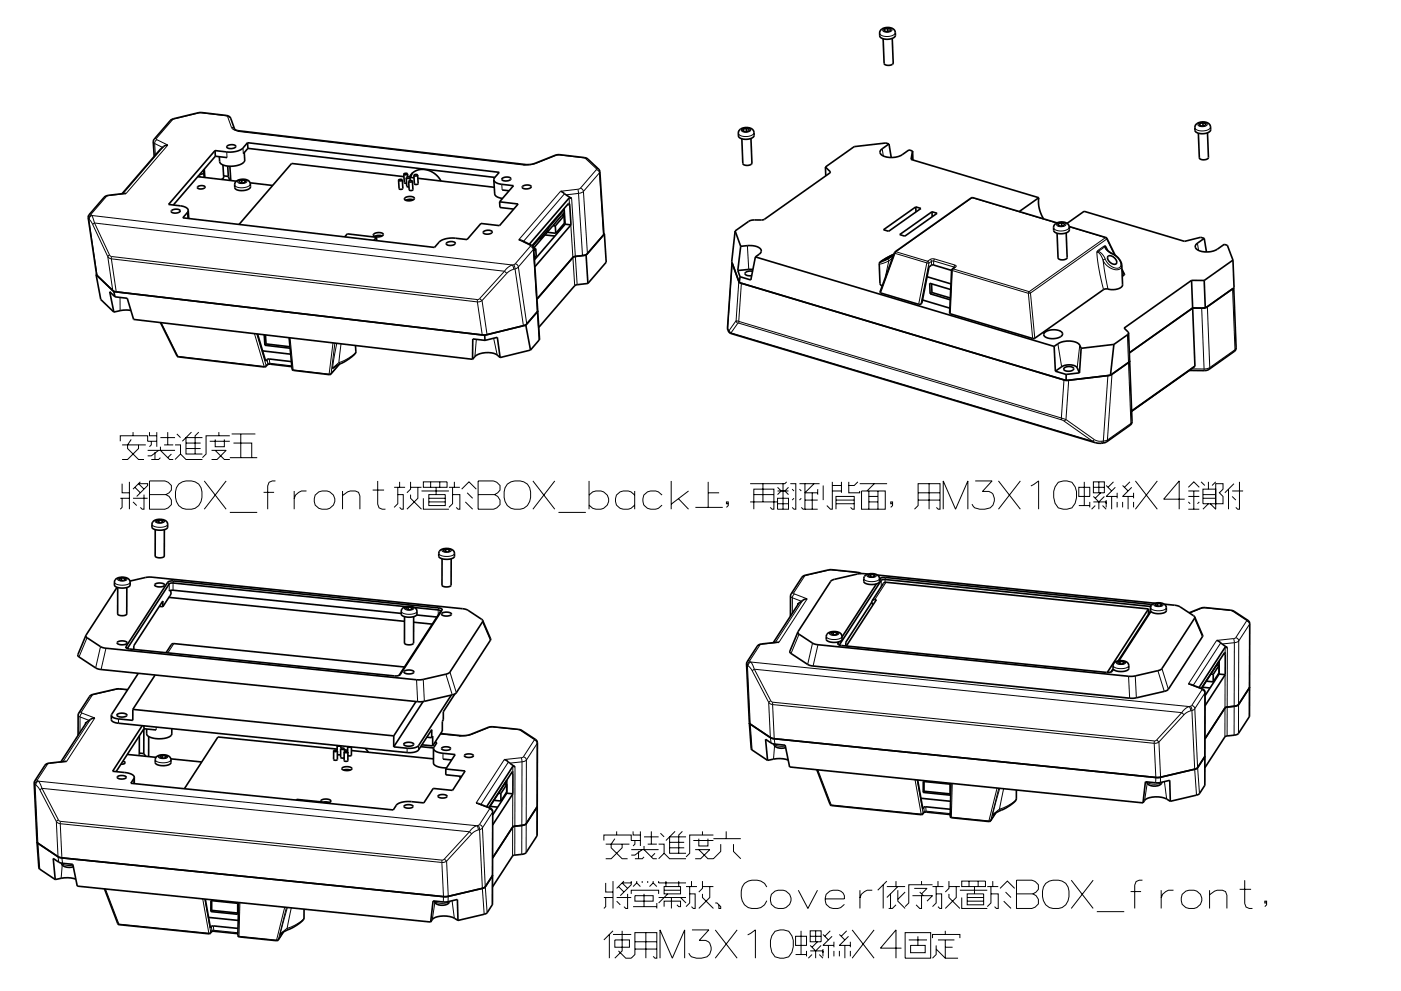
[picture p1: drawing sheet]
<svg xmlns="http://www.w3.org/2000/svg" width="297mm" height="210mm" viewBox="0 0 297 210" stroke-linecap="round" stroke-linejoin="round" font-family="sans-serif">
<g fill="none" stroke="#000" stroke-width=".35">
<path d="M186.8 6.3a2.06 2.06 0 0 1 3 .3v.9a2.09 2.09 0 0 1-2.6 .7l-.4-.2a1.19 1.19 0 0 1 0-1.7zM187.5 6.2v.4M188.2 6l-.7 .2M188.2 6l.6 .2v.4l-.7 .1-.7-.2 .1-.3M188.2 6v.7M189.2 8.1l.2 5.3a1.24 1.24 0 0 1-2 .1l-.2-5.3M32.7 33.2l-.1-3.5 3.5-4.1 .7-.4 5.7-1.3 6 .8 .4 .4 .8 2.3 .8 .3 61.1 7.2M35.6 30.8l-.7 .1-.9 .7-8.1 9.5M41.9 39.6a1.13 1.13 0 0 1 1.6 .1 1.18 1.18 0 0 1-1.7 .1zM41.9 37.5l8.2 .9M42 37.4l.3-.1 .2 .2M43.2 36l.1 1.6"/>
<path d="M43.3 35.9l.1 1.8M43.4 36.8l-1.1 .2M45.6 31.9l-9.9 11.5 3.3 .4 .7 .4 .2 .4M45.6 31.9l.1 1.2M45.7 33.1l-9 10.4M45.7 33.1l2.4 .3M47.1 38v.1M47.2 38v.1M47.3 35l.1 2.6-.4 .5M47.4 37.3l1 .1M48.1 31a1.37 1.37 0 0 1 1.9 .1 1.27 1.27 0 0 1-1.9 0zM48.3 35.2l.1 2.2"/>
<path d="M48.4 37.4l.3 .9M48.7 35.3l.2 3M50 38.6a1.95 1.95 0 0 1 3.1 .3v.7a2.2 2.2 0 0 1-2.7 .7l-.4-.2-.2-.3a1.3 1.3 0 0 1 .2-1.2zM51.3 38.2l-.6 .2 .1 .4h.7l.6-.2-.1-.3M51.3 38.2l.7 .1M51.3 38.2v.6M51.8 32.4l.1 1.5a1.95 1.95 0 0 1-2 1.3 3.2 3.2 0 0 1-3.3-.8l-.1-1.2M52 38.3v.3M52.5 30.3l53.4 6.3-1.1 1.2-.1 .3M52.5 30.3l-1 1.1a4.4 4.4 0 0 1-3.4 .8l-2.5-.3M52.5 30.3l.1 1.2M52.6 31.5l-1 1.1"/>
<path d="M52.6 31.5l52.3 6.1M53 38.8l4.8 .5M85.3 38.2l.1 1.8-.3 .2-.5-.2-.1-1.8M85.3 38.2l-.5-.1-.3 .1M85.3 38.2l-.3 .2-.5-.2M85.6 37l.1 1.8 .5 .1M85.6 37.5l-23.8-2.8-11.1 12.9M86.1 37.7l.1 1.8 .5 .2M86.4 36.9l-.5-.1-.3 .2M86.4 36.9l-.3 .2-.5-.1M86.4 36.9v.6M86.8 37.6a3.5 3.5 0 0 1 5.6-.5l1.1 1.3"/>
<path d="M86.9 37.6l.9 .1M86.9 37.7l-.3 .2-.5-.2M86.9 37.7l-.5-.2-.3 .2M86.9 37.7l.1 .6M87.4 38.4l.2 1.9-.3 .1-.5-.1-.2-1.8M87.4 38.4l-.3 .2-.5-.1M87.4 38.4l-.5-.1-.3 .2M87.5 36.7l-.4 .9M88.5 37.2l.2 1.8-.3 .1-.5-.1-.2-1.8M88.5 37.2l-.2 .1-.6-.1M88.5 37.2l-.5-.2-.3 .2M88.6 37.8l16.2 1.9"/>
<path d="M104.7 38.1l.3 3.3 .5 .4 1 .3M104.7 38.1l.2 .5 .7 .4 3.3 .4-3 3.4M106.5 37.8a1.31 1.31 0 0 1 1.8 .2 1.35 1.35 0 0 1-1.9 0zM110.8 39.6a1.37 1.37 0 0 1 1.8 0 1.27 1.27 0 0 1-1.9 .1zM111.6 34.9l1.6-.2 4.5-1.8 .8-.1 5.8 .7 2.7 2.5 .2 .4 .8 13.3-3.5 4.1-1 .4M156.9 27.5a2.06 2.06 0 0 1 2.9 .3l.1 .9a2.1 2.1 0 0 1-2.7 .7l-.3-.1a1.19 1.19 0 0 1 0-1.8zM157.5 27.4l.1 .4M158.2 27.2l-.7 .2M158.2 27.2l.7 .2-.1 .4-.7 .2-.6-.2v-.4M158.2 27.2l.1 .7M159.2 29.4l.2 5.2a1.24 1.24 0 0 1-1.9 .1l-.2-5.3M175 35.4l1 1-.1 .3-13.8 9.8-3.1 .3-3.1 2.2"/>
<path d="M175 35.4l.1 1.9M188.5 30.5l-1.6 1.2a.84 .84 0 0 0-.3 .9 .84 .84 0 0 0 .9 .6l1.1 .2 1.3-.1a5.4 5.4 0 0 0 2.8-1.5l.8 .2M188.5 30.5l-.7-.2-6.7 .8-6.1 4.3M188.5 30.5l.5 2.9M193.5 32l.1 1.9M193.5 32l-.3 1.8 27 8.1M253.7 26.3a1.92 1.92 0 0 1 3 .5v.7a2.11 2.11 0 0 1-2.7 .7l-.3-.1a1.19 1.19 0 0 1 0-1.8zM254.3 26.2l.1 .4M255 26l.7 .2-.1 .4-.7 .2-.6-.2v-.4M255 26l-.7 .2M255 26l.1 .7M256 28.2l.2 5.2a1.24 1.24 0 0 1-1.9 .1l-.2-5.2"/>
<path d="M20.4 58.3l3.7 3.6M20.4 58.3l1 5.2 2.7 2.7M20.5 58.1l-.1 .2M26.7 41.1l-3.7 .3-.7 .3-3.6 4.2 1.9 12.6M36.4 44.7a1.37 1.37 0 0 1 1.8 .1 1.28 1.28 0 0 1-1.9 0zM39.8 46.3h.1M39.9 44.6l.1 1.8M73.1 50.3l.5-.7 6.2 .7M79.2 49.7a1.59 1.59 0 0 1 2.1 0 1.46 1.46 0 0 1-2.2 .2zM79.8 50.3l.1 .8M79.8 50.3l-.5 .7M81 50.1a2.13 2.13 0 0 0-1.6 .1"/>
<path d="M85.8 42a1.59 1.59 0 0 1 2.1 .1 1.46 1.46 0 0 1-2.2 .1zM87.6 42.4a2.12 2.12 0 0 0-1.6 .1M94.7 51.5a1.31 1.31 0 0 1 1.8 .2 1.35 1.35 0 0 1-1.9 0zM102.6 49.1a1.31 1.31 0 0 1 1.8 .2 1.36 1.36 0 0 1-2 0zM105.9 42.8l4 .5-4 4.6-3.9-.5-3 3.4-2.5-.3a4.5 4.5 0 0 0-3.4 .9l-1 1.1-53.3-6.3 1-1.2 .1-.4M105.9 42.8l.1 1.2 2.9 .4M106.5 40.3l1.4 .2M110 50.9l.6 .1 2 1 .5 .5 .9 13.4M113.2 52.7h.4M113.6 52.7l.1 1.6-.4 .5M113.6 52.7l-.4 .5M114.1 50.7h.2"/>
<path d="M114.3 50.7l-1.4 1.5M114.3 50.7h.2M114.4 50.3l.1 .4M115.5 49.8l2.2 .3M116 49.3l1.8 .2M116.2 48.2l.1 .4-1.8 2.1M117.2 47.9h.5M117.7 47.9l.1 1.6M118.5 48.7h.3M118.6 48.5l.3 .1M118.9 40.6l2.3 1.5-.5-.1-8.5 9.8M119.1 45.7l-6 6.9"/>
<path d="M119.1 45.7l.5 .1M119.4 45.4v.4M119.6 45.8l.1 1.6-1.9 2.1M119.6 45.8l-1.9 2.1M119.6 44.2l.2 3.4M119.6 44.5l-3.3 3.9M119.7 45.1l-.6 .6M119.7 45.9l-.1 .1M119.8 47.6l1.3 .1M119.8 47.6l-6.5 7.5M121.1 47.7l-.3-4.2-.2-.4-7.8 9M121.1 47.7l-7.7 8.9"/>
<path d="M124.3 54.1l-2.3 .3-.5 .2-7.7 8.9M124.3 54.1l.3 6M128 49.5l.1 .1M128.1 49.6l-3.8 4.5M128.1 49.6l.4 6-3.9 4.5M155.2 55.7l-1 13.9 .2 .6 .4 .5 78 23.3h1.1l.7-.3 5-3.5 .4-.5-.7-19M155.9 49l-.8 6.5 1.6 4.5M155.9 49l1.1 3.3M156.4 57.4l.5 1.3M156.6 59.7l.6 .4M156.7 60l69.3 20.7M156.9 58.7l-.2 1.3"/>
<path d="M157 52.3l1.5-.2a2.71 2.71 0 0 1 2.9 1l-.2 .6-1 .8M157 52.3l-.6 5.1M159.6 57.6a1.09 1.09 0 0 0-1.6 .6 1.52 1.52 0 0 0 1.4 .3M159.6 57.2l-3.2 .2M160.2 54.5l-1 4.9-2.3-.7M160.2 54.5l63.3 19M187.3 48.7l6.9-4.8 1.1 .3-6.9 4.9zM187.4 55.2l1.9-1zM189.5 53.9l-1.6 .9-1.4 1 .1 4.3 .4 .6M190.8 49.8l6.8-4.9 1.1 .4-6.9 4.8zM194.2 43.9v1.1M196.6 58.7l5 1.5"/>
<path d="M197.6 44.9v1.1M202.4 56.7l-.6 .6M202.4 56.7h.1M220.2 41.9a6.8 6.8 0 0 0 1 4.5M220.2 41.9l-4.1 3M223.7 47.5a1.92 1.92 0 0 1 3 .6v.6a2.1 2.1 0 0 1-2.7 .8l-.3-.2a1.19 1.19 0 0 1 0-1.8zM224.1 47.3l-18.1-5.4-16.2 11.5-3.2 8.6 8.5 2.6 .3-.2 1.6-7.8 .5-.4h.4l3.9 1.2M224.4 47.4v.4M225.1 47.3l.6 .2-.1 .3-.7 .2-.6-.2 .1-.4M225.1 47.3l-.7 .1M225.1 47.3v.7M226.1 49.4l.2 5.2a1.24 1.24 0 0 1-2 .1l-.2-5.2"/>
<path d="M226.3 47.4l3.6-2.6 21.2 6.4 3.5-.9 .7 .3M226.7 48.1l7.8 2.3 1.9 3.7M234.4 52.7l1 .9a3.5 3.5 0 0 1 2.4 2.7l.2 4.1a1.91 1.91 0 0 1-2.2 1.1l-1.3-.2-.5 .1-14.6 10.4h-.5l-17.5-5.2 .4-9.3M235 54.3a1.45 1.45 0 0 1 1.7 1.6 1.36 1.36 0 0 1-1.9-1.2zM237.9 57.1l.5 1.1-.5 .4M252.6 59.5l-14.3 10.1 1 1.1M252.6 59.5l.8 18.2M252.6 59.5h2.7M255.3 59.5l.2 5.9M255.3 50.6l-1.6 1.1a.75 .75 0 0 0-.3 .8 .75 .75 0 0 0 .6 .6 4.6 4.6 0 0 0 4.1-.2l1.5-1.1 .6 .2 1.2 3.2M255.3 50.6l.5 2.9M261.4 55.2l.2 5.9-6.1 4.3"/>
<path d="M261.4 55.2l-6.1 4.3M23.9 61.7l.7 .2M24.1 61.9l78.7 9.2M24.1 61.9l.3 1.1M24.4 63l-1.1-1.1 .8 4.3M24.4 63l2.6 .3 1.3 4.5 71.9 8.4M27.8 65.9l-1.7-.1-2 .4M34 68.4l3.7 7.3 18.4 2.2 .6-.5M54.6 70.9l1.7 5.7 .4-.4h.4l4.7 .5M55.7 74.4l5.9 .7M56 71l.2 2.3M56.2 73.3l5.3 .6"/>
<path d="M56.3 71.1l.1 1.9M56.4 73l-.2 .3M56.4 73l5.1 .6M56.7 77.4l.6-.1 4.6 .5M61.3 71.6l.7 6.9 7.9 1 .2-.1 1.9-2.2M70.7 78h.1M75.4 73.3v1.5a10.1 10.1 0 0 1-4 2.8l-.7 .4M75.4 73.3h.1M102.8 71.1v1.1M102.8 72.2l2.6-.6 .6 4.3M102.8 72.2l-2.6-.3v4.3M103.3 71l-1.1 .1"/>
<path d="M106 75.9a4.1 4.1 0 0 0-5.8 .3M111.5 69l-8.7 2.1M111.5 69l1 5.3M111.7 68.7l-.7 .4M112.5 74.3l-6.5 1.6M114 65.9l-2.5 3.1M114 65.9l.4 6-1.9 2.4M124.6 60.1l-2.2 .3-.6 .2-7.6 8.9M195.6 63.6l5.8 1.8M197.2 62.3l4.3 1.3M197.5 60.2l.1 1.9M197.6 62.1l-.4 .2"/>
<path d="M197.6 62.1l3.9 1.1M201.6 61.4l-4.5-1.3 .1 2.2M221.5 70.5a3.2 3.2 0 0 1 3.7 .1 .94 .94 0 0 1-1.1 1.1 2.35 2.35 0 0 1-2.8-.7zM223.5 73.5a4.3 4.3 0 0 1 5.3-.4l.4 .8M223.5 73.5l.3 5.3M223.8 78.8l1.3-1a2.83 2.83 0 0 1 3.3 .2l.5 1.1M223.8 78.8l2.2 .6M225.7 78a1.31 1.31 0 0 1 1.9 .3 1.37 1.37 0 0 1-2.1 0zM226 79.4v1.3M228.9 79.1l-2.9 .3M229.2 73.9l-.3 5.2M235.4 79.6l-9.4 1.1"/>
<path d="M235.8 79.4l-.9 .3M236.2 73.1l-.8 6.5M236.2 73.1l-7 .8M239.3 70.7l-.3 .3-2.8 2.1M239.5 76.5l-.2 .4-3.9 2.7M253.4 77.7l-13.5 9.5M253.4 77.7l-13.5 9.6M255.5 65.4h-2.6l-13.5 9.5M256 65.1l-1.2 .3M261.6 61.1l.5 12.7-.2 .5-5.8 4.2-.8 .1h-3.1M225.6 80.6l1 .1M32.6 110.5a1.94 1.94 0 0 1 2.9 .7v.6a2.34 2.34 0 0 1-2.7 .5l-.4-.2-.2-.3a1.27 1.27 0 0 1 .4-1.3z"/>
<path d="M32.9 112.4v5.6a1.43 1.43 0 0 0 1.9 0v-5.6M33.7 110.3l-.6 .2 .2 .3 .8 .1 .5-.2-.2-.3M33.7 110.3l.7 .1M33.7 110.3v.6M34.4 110.4v.4M93.2 116.8a2.13 2.13 0 0 1 3.1 .4l.1 .8a2.34 2.34 0 0 1-2.7 .5l-.7-.4 .1-.9zM93.7 118.6v5.6a1.43 1.43 0 0 0 1.9 0l.1-5.6M94.5 116.5l-.5 .2 .2 .3 .7 .1 .5-.2-.2-.3M94.5 116.5l.7 .1M94.5 116.5v.5M95.2 116.6v.4M24.6 122.8a1.93 1.93 0 0 1 3 .7v.6a2.36 2.36 0 0 1-2.7 .5l-.5-.2-.1-.3a1.26 1.26 0 0 1 .3-1.3z"/>
<path d="M24.8 124.6l-6.6 10.2M24.9 136.2a1.7 1.7 0 0 1 2.1 .2 1.57 1.57 0 0 1-2.2 0zM25 124.7l-.1 5.6a1.42 1.42 0 0 0 2 0v-5.6M25.7 122.6l.8 .1M25.7 122.6l-.5 .2 .2 .3 .7 .1 .6-.2-.2-.3M25.7 122.6v.5M26.5 122.7v.4M27.6 123.3l3.4-.8h1.2l65.9 6.6 1.1 .4 3.1 2.1M32.8 124a1.69 1.69 0 0 1 2.1 .1 1.57 1.57 0 0 1-2.1 0zM33.8 128.7h.7M34.5 128.7v-1.2l-6.1 9.5v.8M35.2 138.5l1.1-1.7 .6-.3 48.9 5"/>
<path d="M35.6 123.5l.5-.2h.7l56.3 5.7 .4 .1 .3 .3-8.9 13.7-.8 .3-56.7-5.7-.6-.2-.1-.3zM35.8 126.7l50 5.1M35.9 125.4l.8-.2 48.4 4.9M36.2 125.3l.1 .7-1.8 2.7M85.3 129.1a2.13 2.13 0 0 1 3.1 .3v.9a2.36 2.36 0 0 1-2.7 .5l-.6-.4v-.9zM85.8 130.8v5.6a1.42 1.42 0 0 0 1.9 0v-5.6M86 128.7l-49.8-5-.3 .2-8.9 13.7M86.5 128.8l-.5 .2 .2 .3 .7 .1 .6-.3-.2-.2M86.5 128.8l.8 .1M86.5 128.8v.5M87.3 128.9v.3M87.7 132l4 .4"/>
<path d="M87.9 128.9l5 .5 .5 .3-8.8 13.6M88.3 130.5l4.3 .4M93.7 130.1a1.7 1.7 0 0 1 2 .2 1.57 1.57 0 0 1-2.1 0zM102.3 131.6l1.7 4.1-7.3 11.3-.8 .4-6.6 1.5-68.3-6.9-.7-.3-3.8-2.5v-.3l1.7-4.1M102.3 131.6v.3l-7 10.8-.8 .3-5.4 1.2-66.6-6.7-1.2-.3-2.9-1.9-.2-.5M165.1 136.3l-3.6 .3-.8 .3-2.4 3.7 .6 12.8M171.1 127.1l-.7 .1-1.3 1 .2-.1-5.4 8.3M175.5 134.4a1.93 1.93 0 0 1 3 .6v.7a2.35 2.35 0 0 1-2.7 .5l-.5-.3-.1-.3a1.26 1.26 0 0 1 .3-1.2zM176.6 134.1l-.5 .2 .2 .3 .8 .1 .5-.2-.2-.3M176.6 134.1l.8 .1M176.6 134.1v.6M177.4 134.2v.4"/>
<path d="M177.9 136.2l-.2 .5 .7 .3 56.2 5.7a1.21 1.21 0 0 0 1.5-.7M182.6 121.7l-.8-.3-5.7-.5-5.4 1.1-.5 .3-2.6 4v4.4M183.5 122.1a1.94 1.94 0 0 1 3 .6v.7a2.35 2.35 0 0 1-2.7 .5l-.5-.3-.2-.2a1.27 1.27 0 0 1 .4-1.3zM184 121.8h-2l-5.2 1.2-.6 .2-7 10.9M184.6 121.8l-.5 .3 .2 .3h.7l.6-.2-.3-.3M184.6 121.8l.7 .1M184.6 121.8v.6M184.7 127.9h.2M184.8 127.8l-5.5 8.5v.7M184.9 127.5l2.4-3.7 .6-.3 55.6 5.7M184.9 127.5a.63 .63 0 0 0 .2 .8M184.9 127.5l.4-.3h.5l-6.4 9.9"/>
<path d="M185.3 121.9v.4M185.8 123.9l-7.3 11.2M186 122l58.8 6M186.5 122.9a1.22 1.22 0 0 1 1.2-.4l56.6 5.8M243.5 130.2h.1M243.5 129.2v1.1M243.5 129.2l-8.7 13.5M244 129.6l-6.9 10.6M244 128.7l-56.6-5.8-.6 .2-8.8 13.8M244 129.7l-6.8 10.5M244.2 128.4a2.12 2.12 0 0 1 3.1 .3v.9a2.36 2.36 0 0 1-2.7 .5l-.6-.5v-.9zM245.4 128l-.5 .2 .2 .3 .7 .1 .6-.2-.2-.3"/>
<path d="M245.4 128l.8 .1M245.4 128v.6M246.2 128.1v.4M246.9 128.2l3 .4 3.4 2.3M252.1 130l2.5-1 .8-.1 5.5 .6 .7 .2 3.2 2.1 .2 .5-.1 13.5M253.3 130.9l1.7 4.1-7.3 11.2-.8 .5-6.6 1.4-68.4-6.9-.7-.2-3.5-2.4-.2-.3 1.7-4.2M253.3 130.9v.3l-7 10.8-.8 .3-5.5 1.2-66.8-6.7-.9-.3-2.9-1.9-.2-.5M258 135.9l.5 .2 1.7 1.3-.4-.1-5.6 8.6M20.1 152.3l-.7 .2-1.3 1 .2-.1-5.4 8.2M23.6 151.8v.9a1.44 1.44 0 0 0 1.5 .7l61.5 6.3 1.2-.1 .9-.4 2.8-4.4v1.7M24.8 151.6a1.68 1.68 0 0 1 2.1 .1 1.51 1.51 0 0 1-2.1 0zM27.1 146.3l-2.3-.2-5.1 1.2-.5 .3-2.6 3.9v4.5"/>
<path d="M28.2 150.5v2.3l-3.7-.4a1.01 1.01 0 0 1-.9-.6M28.2 150.5l55.3 5.6M29.3 142.9l-5.7 8.9M29.5 159.8l1 .1M29.5 156.1l-.1 4.2M30.2 154l-6.3 9.6 3.5 .5 .8 .3 .3 .5M30.5 159.9l.4 .6M30.5 154.6v5.3M30.5 154.6l-5.9 9.1M30.5 154.6l2.6 .3M30.5 154v.6M31.5 156.3v4.2"/>
<path d="M32.9 143.2l-4.7 7.3M36.4 154.6v1.1a2.27 2.27 0 0 1-2.3 1 3.2 3.2 0 0 1-3-.9v-1.1M70.7 159.3v1.9l.5 .1 .3-.1v-1.9M70.7 159.3l.3-.1 .5 .1M70.7 159.3l.5 .2 .3-.2M71.5 158.9l-25.3-2.5-7.1 10.9M72.2 158.9v1.8l.3 .1h.5M72.2 158.9l.5 .1 .3-.1M72.2 158.9l.3-.2 .5 .2M72.2 158.2l-.5 .1-.2-.1v1M72.3 158.2v.6M73 159.5v1.9l.5 .1 .3-.1v-1.9"/>
<path d="M73 159.5l.5 .2 .3-.2M73 159.5l.3-.1 .5 .1M73 159.1l.7 .1M73 158.9v.6M74.5 158.5h-.5l-.3-.1v1.1M74.5 158.5v1.8h-.7M74.5 159.2l17.4 1.8M77.4 158.8l.7 .8M83.5 156.1v2.4M85.7 157.8a1.69 1.69 0 0 1 2 .1 1.51 1.51 0 0 1-2.1 0zM85.7 142.4a1.7 1.7 0 0 1 2.1 .2 1.57 1.57 0 0 1-2.2 0zM88.2 148.8l-4.7 7.3"/>
<path d="M89.2 158.4l2.7 .3M89.4 158l2.3 .3M89.7 148.8l-6.2 9.7M90.5 156.4l1 .1M91.5 156.5l.2-.3v2.1M91.9 158.8v3.1a2.39 2.39 0 0 0 2.5 1h.3M91.9 158.8l.3 .5 .8 .3 3.5 .5-2 3.1M92.2 157.5h.4l-.7 1.3M93.4 155.6l4.5 .5M93.7 158.7a1.55 1.55 0 0 1 1.8 .1 1.39 1.39 0 0 1-1.9 0zM95.7 147.5l-7.1 10.8-.8 .4-1 .1-3.3-.3M96.4 147.2l-2.4 3.8-.2 4.1-2.1 3.2"/>
<path d="M97.9 156.1l1.4-.1 4.2-1.7 1-.1 5.8 .6 3.2 2.1 .4 .4v20l-2.4 3.6-.6 .3-2.2 .4-4.3 6.6M158.9 153.4l4.4 3.1 .8 .2M158.9 153.4l.4 5.6 3.4 2.3M158.9 153.4h.1M163.3 156.5l.9 .2M164 157.8a1.88 1.88 0 0 0 2.6 .8M164.1 156.7l81.2 8.3 8.4-1.9 1.7-2.5M236 141.9l-.4 .7M236.2 140.7a2.12 2.12 0 0 1 3.1 .3v.8a2.35 2.35 0 0 1-2.7 .5l-.6-.4v-.9zM237.5 140.3l-.6 .2 .2 .3 .8 .1 .5-.2-.2-.3M237.5 140.3l.7 .1M237.5 140.3v.6"/>
<path d="M238.2 140.4v.4M252 145.1l2.9 1a.88 .88 0 0 1 .6 .8v13.5M254.9 145.8l1.7 .2M255.7 144.5l1.5 .2M257.2 143.1v1.6M257.3 144.5h.2M257.4 144.3l.2 .1M258 141.1l-1.3 1.9 .5 .1M258 141.1l.5 .1-1.3 1.9M258.1 140.9v.2M258.3 143v.2M258.5 142.7l-1.3 2"/>
<path d="M258.5 143l1.3 .1M258.5 143l-3 4.6M258.5 141l-.1 .1M258.5 140.3l-.5 .8M258.5 140.2v2.8M259.8 143.1l-.1-4.7-5 7.7M259.8 143.1l-4.3 6.6M264.9 145.8l-2.3 3.7-.7 .3-2.2 .4-4.2 6.6M264.9 145.8v6.3l-2.4 3.6-.4 .2-2.4 .4-4.2 6.6M7.8 178.6l.2 .3 4.3 2.9M7.8 178.6l.2 .3M7.8 178.6l.5 5.6 3.4 2.4"/>
<path d="M7.8 178.6h.1M14.1 161.6l-3.6 .3-.8 .3-2.4 3.7 .5 12.7M24.9 164.8a1.44 1.44 0 0 1 1.9 .1 1.45 1.45 0 0 1-2 0zM26 161.5l.4 .1 .1 .3-.9 .2M27 160.1l6.1 .6M28.5 164.9v1.4M33.2 160.5a1.93 1.93 0 0 1 3 .6v.7a2.35 2.35 0 0 1-2.7 .5l-.4-.2-.2-.3a1.26 1.26 0 0 1 .3-1.3zM34.4 160.3l.7 .1M34.4 160.3l-.6 .2 .2 .3 .8 .1 .5-.2-.2-.3M34.4 160.3v.5M35.1 160.4v.3M36.2 161l6.6 .7"/>
<path d="M62.8 169.7l.1-.1 6.5 .7M68.1 170.1v-.1a.5 .5 0 0 1 .7-.5 1.13 1.13 0 0 1 1.3 .5l-.7 .3M68.6 170.2l1.2 .1M69.4 170.3v.1M69.4 170.3l-.1 .1M71.5 160.1h.7M72.5 162.9a1.6 1.6 0 0 1 2.1 .2 1.6 1.6 0 0 1-2.1 0zM72.8 163.4l.8-.1 .7 .1M74.2 163.4h.1M85.7 171a1.56 1.56 0 0 1 1.9 .1 1.4 1.4 0 0 1-1.9 0zM92.9 168.8a1.56 1.56 0 0 1 1.9 .1 1.4 1.4 0 0 1-1.9 0zM93.9 161.1l1.9 .1"/>
<path d="M94.5 163.2l4.1 .4-2.6 4.1-4.2-.4-1.9 3-2.6-.2a4.1 4.1 0 0 0-3.3 .7l-.6 1-55.7-5.6 .8-1.3M94.5 163.2v1.2l3.4 .3M97.4 164.7l.3 .3M98.5 160.2a1.45 1.45 0 0 1 1.9 .2 1.45 1.45 0 0 1-2-.1zM100.9 170.4l2.9 1a.88 .88 0 0 1 .7 .8l-.1 13.5M103.9 171.1l1.6 .1M104.7 169.8l1.5 .1M106.2 168.4l-.5-.1-2 3M106.2 168.4v1.5M106.3 169.8h.2M106.4 169.6h.2M106.9 161.2l.6 .2 1.7 1.3-.5-.1-5.5 8.5"/>
<path d="M107 166.2v.2M107.3 168.2v.3M107.4 168.3l1.3 .1M107.4 168.3l-2.9 4.6M107.4 166.4v1.6l-1.2 1.9M107.4 166.4l-1.2 2M107.4 166.3v.1M107.4 165.6l-.5 .8h.5M107.4 165.5v2.8M108.7 168.4l-.1-4.7-4.9 7.6M108.7 168.4l-4.2 6.6M113.9 171.1l-2.4 3.7-.6 .3-2.2 .4-4.3 6.5"/>
<path d="M162.7 161.3l-.4-4.4 1.5 .9 2.7 .3 .9 4.6 74.9 7.6M167.1 161.3l-1-.3a8 8 0 0 0-3.4 .3M173.2 163.3l3 7.6 19.2 2 .2-.1 .3-.5M194.6 165.5l1.1 6.1 .2-.4h.4l5.2 .5M195.3 169.4l6.2 .6M195.7 165.8l5.7 .6v2.3l-5.7-.6zM195.9 172.4l5.6 .4M195.9 167.9l-.2 .2M195.9 167.9l5.5 .5M195.9 165.8v2.1M201.6 166.2l-.1 7.2 8.2 .9 .3-.1 1.1-1.7M215.5 167.6l-.1 2.1a9.8 9.8 0 0 1-4.2 2.7l-.7 .5"/>
<path d="M243.1 165.9a1.97 1.97 0 0 0 3.3 0M248.1 170a4.8 4.8 0 0 0-5.4-.2l-.4 .5M248.1 170l-.1-4.4-2.5 .5-2.7-.2-.5 4.4M255.5 160.4l-.1 .2M255.5 160.4l-.1 6.2-1.1 1.8-.6 .3-5.6 1.3M11.7 186.6l-.4-4.5 1.5 1 2.6 .3 1 4.6 74.9 7.6M12.3 181.8l.8 .2M12.3 181.8l.8 .2 81.2 8.2 8.3-1.9 1.8-2.5M13 183.1a1.88 1.88 0 0 0 2.5 .8M16.1 186.5l-1.1-.2a8 8 0 0 0-3.3 .3M22.2 188.6l2.9 7.6 19.2 1.9h.3l.3-.5M43.5 190.8l1.1 6.1 .3-.4 .3-.1 5.3 .6"/>
<path d="M44.2 194.6l6.3 .7M44.7 191.1l5.7 .6v2.3l-5.7-.6zM44.9 197.6l5.5 .5M44.9 193.1l-.2 .3M44.9 193.1l5.5 .6M44.9 191.1v2M50.6 191.5l-.1 7.2 8.2 .9 .3-.2 1.1-1.7M64.5 192.9l-.1 2.1a9.8 9.8 0 0 1-4.2 2.7l-.7 .5M92.1 191.2a1.97 1.97 0 0 0 3.3 0M97.1 195.3a4.8 4.8 0 0 0-5.5-.2l-.3 .5M97.1 195.3l-.1-4.5-2.5 .6-2.7-.3-.5 4.5M104.4 185.7v.1"/>
<path d="M104.4 185.7v6.2l-1.1 1.8-.6 .3-5.6 1.3"/>
</g>
<g fill="none" stroke="#000" stroke-width=".21">
<path d="M187.3 6.2a1.32 1.32 0 0 1 1.8 .2 1.33 1.33 0 0 1-2 0zM189.8 6.9a2.1 2.1 0 0 1-2.7 .7l-.4-.2-.2-.4M32.5 30.1l.3 .3M32.8 30.4l.1 2.5M32.8 30.4l1.7 .9M33.2 29.4l.1 .2M33.2 29.4l-.5 .1M33.3 29.6l-.4 .3-.1 .5M33.3 29.6l2.3 1.2-8.9 10.3-3.6 .4M34.7 31.1l-8.6 10M36.6 25.4l-.5 .2M36.6 25.4l-3.4 4"/>
<path d="M36.8 25.2h.1M36.9 25.2l-.3 .2M42 23.9l.2 .1M42.2 24l-5.3 1.2M42.7 23.9l-.5 .1M42.7 23.9l5.2 .7M42.8 23.9h-.1M47.9 24.6l.4 .2M48 24.5l-.1 .1M48.1 32.2v1.2M48.3 24.8h.3l.3 .3M48.3 24.8l.8 2.2"/>
<path d="M49.1 27l.3 .1 .3 .3M49.1 27l.6 .6M49.7 27.6l1.1 .3M50 27.6h-.3M50.4 27.7l.4 .2M50.5 27.7l.3 .2M50.5 38.3a1.56 1.56 0 0 1 1.9 .1 1.3 1.3 0 0 1-2 .2zM50.8 27.9l60.1 7.1M51.5 31.4l.1 1.2M53.1 39a2.2 2.2 0 0 1-2.7 .7l-.5-.2-.2-.3M106.4 39.1l.1 1.2M111.6 34.9l-.7 .1"/>
<path d="M112.3 34.9v.1M112.3 35h-1.4M113.5 34.6h.2M113.7 34.6l-1.4 .4M117.7 32.9l.2 .1M117.9 33l-4.2 1.6M118.6 32.9l-.7 .1M118.6 32.9l5.2 .6M118.7 32.8l-.1 .1M123 39.9l-.5 .2M123 39.9l.5 .3 .2 .4M123.8 33.5l.3 .1"/>
<path d="M123.9 33.4l-.1 .1M124.1 33.6l.5 .1M124.1 33.6l2.3 2.2M126.4 35.8v.2M126.4 35.8l.5 .1M126.4 36l.5 .2 .2 .5M126.4 36l-3.4 3.9M127.1 36.7l.8 13.2M127.1 36.7l-3.4 3.9M127.2 36.4l-.1 .3M157.3 27.4a1.32 1.32 0 0 1 1.9 .2 1.33 1.33 0 0 1-2 0zM159.9 28.1a2.1 2.1 0 0 1-2.7 .7l-.5-.2-.2-.3"/>
<path d="M176 36.4v.3M187 31.6l.3 1.5M254.1 26.2a1.31 1.31 0 0 1 1.9 .2 1.33 1.33 0 0 1-2 0zM256.7 26.9a2.09 2.09 0 0 1-2.7 .8l-.5-.3-.2-.3M18.7 46.2l.1 .2M18.8 46.4l1.8 12.1M18.8 46.4l.1 .1M18.9 46.5l.8 1.1M19.4 45.4v.2M19.4 45.4l-.5 .2M19.4 45.6l-.4 .3-.2 .5M19.4 45.6l.1 .1"/>
<path d="M19.5 45.7l.5 1.6M19.5 45.7l-.4 .3-.2 .5M19.5 45.7l89.1 10.5M19.7 47.6l3.1 6.8M20 47.3l-.3 .3M20 47.3l87 10.2M20 47.3l3.2 6.8M22.5 41.7l-.4 .2M22.5 41.7l-3.1 3.7M22.8 54.4l.3 .3 .5 .2M22.8 54.4l1.1 7.3M23 41.4l.1 .1"/>
<path d="M23.1 41.5l-.6 .2M23.2 54.1l.4 .3M23.2 54.1l-.4 .3M23.6 54.9l1 7M23.6 54.9l77.6 9.2M23.6 54.4v.5M23.6 54.4l77.6 9.2M39.7 45.1l.1 1.2M107 57.5l.5 .5M107 57.5l-5.3 5.8M107.5 58l-5.3 5.8M108.6 56.2l-.8 .5-.8 .8"/>
<path d="M108.6 56.2l.3 .9M108.9 56.1l.3 1M108.9 56.1l-.3 .1M108.9 57.1l-.9 .4-.5 .5M109.2 57.1l1.8 12M109.2 57.1h-.3M109.2 56l.5 .2 .2 .4M109.2 56l-.3 .1M109.9 56.6l-.7 .5M109.9 56.6l1.8 12.1M112.3 52h.3M112.3 52l.1 .3"/>
<path d="M112.4 52.3l.5 .2 .2 .5M112.4 52.3l-3.2 3.7M113.1 53l1.2 19.2M113.1 53l-3.2 3.6M113.2 52.7l-.1 .3M119.7 41.1l-8.7 10.1M120.3 43.5h.5M120.7 42v1.3M121 47.8l.8 12.8M121.2 42.1l1.2 18.3M122.5 40.1l.2 .9M122.5 40.1l-3.6 .5-8.9 10.3 2.3 1.1"/>
<path d="M122.7 41l.8 13.2M122.7 41l-2.7 .3M123.7 40.6l-1 .4M123.7 40.6l.8 13.2M155.2 55.8l-.9 13.9M156.6 59.7l-.5 8.3M158.5 52.1l.2 5.1M188.3 54.9l.2 .5M188.5 55.4l-.8 3.4M188.5 55.4l-1.5 .5-.6 .1M189.2 54.7l-.7 .7M189.4 54.4l-1.1 .5"/>
<path d="M189.5 53.9l-1.7 .9-1.2 .9 1.7-.8M189.6 53.6l.2 .2M189.8 53.8l-3.1 8.3M189.8 53.8l6.7 2M189.9 53.4h-.1M189.9 53.4l-.1 .4M189.9 53.4l6.8 2M196.5 55.8h.5M196.5 55.8l-1.7 8.8M196.7 55.4l.3 .4M196.7 55.4l-.2 .4M197 55.8l-1.7 8.7"/>
<path d="M197.2 55l.3 .4M197.2 55l-.5 .4M197.5 55.4v.9M197.5 55.4l-.5 .4M198 55.4h-.5M198 55.4l-.1 .8M198 55.4l4.3 1.3M198.1 54.9l-.1 .5M198.1 54.9l-.9 .1M198.1 54.9l4.4 1.3M201.8 57.3l.1 .1M201.9 57.4l16.1 4.8"/>
<path d="M201.9 57.4l-.4 9.2M202.1 57l-.2 .4M202.1 57l-.2 .1M202.1 57l16.1 4.9M202.3 56.7v.1M202.3 56.7h.1M202.5 56.2l-.2 .5M202.5 56.2l.2 .2-.1 .3M202.6 56.7h-.2M202.6 56.7l-.5 .3M206.1 41.9l-.2 .1M206.1 41.9l17.9 5.4"/>
<path d="M206.1 41.9l-16.2 11.5M206.2 41.9h-.1M223.4 48.3a2.1 2.1 0 0 0 2.7 .5l.5-.3 .1-.3 7.7 2.2M224.1 47.4a1.31 1.31 0 0 1 1.9 .3 1.32 1.32 0 0 1-2 0zM232.5 53.6l.4 2.7 1.1 5.1M232.5 53.6l.3-.1 .4 .4 .7 1.3M232.8 53.1l-.3 .5M232.8 53.1l.1 .2M232.9 53.3l.7 .5 .7 1.2M232.9 53.3l-.4 .3M233.9 55.2a3.1 3.1 0 0 0 3.5 1.9l.3-.3 .1-.5M233.9 55.2l1 6.1"/>
<path d="M234.1 52.2h.3M234.1 52.2l-1.3 .9M234.1 52.2l.1 .2M234.2 52.4l.5 .8 1.1 .7M234.2 52.4l-1.3 .9M234.3 55l-.4 .2M234.4 50.4l.3 .3M234.4 50.4l-16.2 11.5M234.4 52.2l.6 1.1M234.4 52.2v.5M234.4 52.2l-.2 .2M234.5 50.4h-.1"/>
<path d="M234.7 50.7l-16.2 11.5M234.7 50.7l1.6 3.3M234.7 50.6v.1M235.8 53.8v.1M235.8 53.9a2.49 2.49 0 0 1 1.7 2.7 1.72 1.72 0 0 1-2.4-.5l-.8-1.1M237.9 57.4l.5 .9M253.9 51.6l.2 1.5M25.4 63.1l.1 2.8M34.2 68.5l3.5 7.1M37.5 75.5l.2 .1M37.7 75.6l.1 .1M37.7 75.6l18.3 2.2"/>
<path d="M53.9 70.8l2.1 7M54.4 70.8l2 6.8M56 77.8l.1 .1M56.4 77.6v.2M56.4 77.6l-.4 .2M56.6 76.3l.2 .9M56.8 77.2l-.1 .2M56.8 77.2l-.4 .4M57.1 76.2l.1 .9M57.2 77.1l-.4 .1M57.2 77.1l.1 .2M57.2 77.1l4.7 .5"/>
<path d="M61.5 71.7l.6 6.8M61.9 78.3l.2 .2M62.1 78.5l.1 .1M62.1 78.5l7.7 .9M69.8 79.4l.1 .1M70.2 79.3l-.4 .1M70.2 79.3l-.1 .1M70.6 72.7l-.8 6.7M70.6 78.1h-.1M70.6 78.1l.1-.1-.2 .1M70.8 77.9l-.2 .2M71 72.8l-.8 6.5"/>
<path d="M71.4 72.8l-.9 5.3M71.8 76.9l-1.3 1.2M71.8 76.9l.4 .2M71.9 77.3l-1.7 2M72.3 72.9l-.5 4M75.5 74.6l-.1 .1a7.5 7.5 0 0 1-3.6 2.2M101 72l-.3 3.6M101.2 64.1l1 7M101.2 63.6v.5M101.7 63.3l-.5 .3M101.7 63.3l.5 .5M102.2 63.8l-1 .3"/>
<path d="M102.2 63.8l1.1 7.2M104.7 71.8l.7 3.5M154.2 69.6l.1 .1M154.3 69.7v.2M154.3 69.7v.1M154.3 69.8l.2 .3h.1M154.3 69.8v.3M154.6 70.1l.4 .5M155 70.6l76.6 23M155 70.6v.2M156.1 68l.5 .2M156.1 68l.3 .6"/>
<path d="M156.1 68l-1.5 2.1M156.4 68.6l-1.4 2M156.6 68.2l.1 .4M156.6 68.2l68.4 20.5M156.7 68.6h-.3M156.7 68.6l68.4 20.5M157.2 60.1l-.6 8.1M218 62.2l.9 9.6M218.2 61.9l.3 .3M218.2 61.9l-.2 .3M218.5 62.2h-.5M218.5 62.2l.9 9.6"/>
<path d="M224.3 72.9l.8 4.9M228.9 73.2l-.5 4.8M234.9 79.7l-1 13.9M235.8 79.4l-1 14M239 71l.8 18.8M252.3 78.5l-12.4 8.8M252.6 78.3h2.7M254.8 65.4l.5 12.9M255.3 78.3v.3M256 65.1l.5 12.9M256.5 78l-1.2 .3M256.5 78l-.2 .4"/>
<path d="M261.3 61.3l.5 12.9M261.8 74.2l-.1 .4M261.8 74.2l-5.3 3.8M262.1 73.8l-.3 .4M25.5 93.6v-1.1h5.8v1.1h1.9M25.9 94.4h5M27.8 93.2l-.8 1.2v.8l2.4 2.3h1.1M28.2 91.7v.8M29.4 94.4v.8l-2.4 2.3h-1.1M31.3 95.6h5.8M31.7 91.7v.8h1.5M32.1 93.6v.8l-.4 .4"/>
<path d="M32.9 95.9v1.6M33.2 91.7v3.1M33.6 95.6l-1.5 1.1h-.8M34 97.1l-.4 .4h-1.5M34 94.8v.8l2 1.9h.7M34 92.8h3.1M34.8 94.4h1.9M35.6 91.7v2.7M36.3 96.3l-.7 .8M37.1 94.4h1.2v1.9l1.1 1.2h3.5M37.5 92.1l.8 .7M38.3 96.3l-1.2 1.2"/>
<path d="M39.4 95.2h3.1M39.4 94h3.1M40.6 91.7l-1.9 1.9M42.1 91.7l-.7 .8v3.8M42.9 92.8h-3.5v3.5h3.5M44.5 93.6h4.2M44.9 95.6h3l-1.9 1.9h-1.1M45.6 93.2v1.6h2v-1.6M45.6 95.6l2 1.9h1.1M46.4 91.7v.8M48.7 92.5h-5v3.8l-.8 .8M48.7 97.1h5.8"/>
<path d="M49.1 92.1h5M49.5 94h3.9v3.1M51 92.1v5M225 88.7l1 .3M225 88.7l.1 .4M225.1 89.1l.5 .2M225.6 80.6l-.6 8.1M225.6 89.3l6 4.3M226 89l-.4 .3M226 89l6 4.3M226.6 80.7l-.6 8.3M231.6 93.6l.7 .3"/>
<path d="M232 93.3l.9 .3h.7M232 93.3l-.4 .3M233.6 93.6v.4M233.9 93.6v.4M233.9 93.6h-.3M234.8 93.4l-.9 .2M234.8 93.4l-.2 .3M239.8 89.8l-.2 .4M239.8 89.8l-5 3.6M240 89.4l-.2 .4M25.5 105.7h1.9M25.9 105.7v2l-.4 .3"/>
<path d="M25.9 102.6v2h1.5M27.4 102.2v5.8M28.2 105.7h3.1M28.2 106.5l.8 .8M28.6 103.4l1.2 1.2M29.8 102.2l-1.6 1.6M30.5 104.9v3.1h-.4l-.3-.3M30.5 103.8l-1.1-1.2h1.9v.4l-2.3 2.3M31.7 102h3.3l.7 .3 .6 .7v1l-.4 .6-.7 .3 .7 .4 .4 .8v1l-.6 .6-.7 .3h-3.3zM31.7 104.9h3.5M32.2 111.2a2.35 2.35 0 0 0 2.7 .5l.5-.2 .1-.3M33 110.5a1.63 1.63 0 0 1 1.9 .1 1.48 1.48 0 0 1-2 0z"/>
<path d="M37.9 102.7a3.5 3.5 0 0 1 4.2 0 3.9 3.9 0 0 1 0 4.6 2.95 2.95 0 0 1-4.7-.9 4 4 0 0 1 .5-3.7zM43.3 102l4.6 6M47.9 102l-4.6 6M48.7 108.7h5.8M55.9 104.5h2.2M58.4 102h-.7l-.7 .3-.2 .8v4.9M62.4 104.2v3.8M65 104.2a2.2 2.2 0 0 0-2.6 1.6M66.8 105a2.35 2.35 0 0 1 2.3-.9 2.35 2.35 0 0 1 1.9 1.7 2.27 2.27 0 0 1-1.6 2.3 2.27 2.27 0 0 1-2.6-.9l-.2-.8zM72.6 105.1a2.7 2.7 0 0 1 3.4-.6l.3 .7v2.8M72.6 104.2v3.8M79 104h2.4"/>
<path d="M80.1 102v5l.3 .7 .6 .3h.7M83.6 103.4h2.3M84.3 103.4v3.5l-.7 .8M84.3 104.9h1.2v3.1h-.4l-.4-.3M84.7 102.2v1.2M87 102.2v1.6l-.7 .8M87 104.9v.8l2.4 2.3M87 103.4h2.4M88.6 103.4v2.3l-2.3 2.3M89.4 104.2h5.8M89.8 105.7v2.3h5.4M89.8 102.2h5v1.2h-5z"/>
<path d="M90.9 104.9h3.5v2.4h-3.5zM90.9 105.7h3.5M90.9 106.5h3.5M91.3 102.2v1.2M92.5 103.4v1.5M93 117.4a2.35 2.35 0 0 0 2.7 .5l.5-.2 .2-.3M93.2 102.2v1.2M93.8 116.6a1.63 1.63 0 0 1 1.9 .2 1.48 1.48 0 0 1-2 0zM95.2 103.4h2.3M96 103.4v3.5l-.8 .8M96 104.9h1.5v3.1h-.4l-.4-.3M96.3 102.2v1.2"/>
<path d="M97.9 103.8l1.5-1.6 1.6 1.6M98.7 106.5l1.5 1.5M99 104.6l1.2 1.1M101.4 102h3.3l.6 .3 .7 .7v1l-.5 .6-.6 .3 .6 .4 .5 .8v1l-.7 .6-.6 .3h-3.3zM101.4 104.9h3.5M107.6 102.7a3.5 3.5 0 0 1 4.2 0 3.9 3.9 0 0 1 0 4.6 2.95 2.95 0 0 1-4.7-.9 4 4 0 0 1 .5-3.7zM113 102l4.6 6M117.6 102l-4.6 6M118.4 108.7h5.8M124.9 105a2.35 2.35 0 0 1 2.3-.9 2.35 2.35 0 0 1 1.8 1.7 2.27 2.27 0 0 1-1.5 2.3 2.27 2.27 0 0 1-2.6-.9M124.9 102v6M134.6 105a2.46 2.46 0 0 0-3.9 0 2.18 2.18 0 0 0 .8 2.8 2.51 2.51 0 0 0 3.1-.6"/>
<path d="M134.6 104.2v3.8M140.4 105a2.46 2.46 0 0 0-3.9 0 2.18 2.18 0 0 0 .8 2.8 2.51 2.51 0 0 0 3.1-.6M142.3 102v6M143.9 105.8l2.1 2.2M146 104.2l-3.7 2.8M147.4 107.7h5.8M150.1 104.6h2.4M150.1 102.2v5.5M154.4 106.9h-.4v-.4h.4v.8l-.4 .4M159 106.5h5.9M159.8 104.9h4.3M161.8 102.6v3.9"/>
<path d="M163.3 107.7l.4 .3h.4v-4.2h-4.3v4.2M164.9 103.4l.7 .8-.7 .7M164.9 105.7h2.3v2.3h-2.3zM164.9 104.2h2.3M164.9 106.9h2.3M166 102.6v5.4M166.8 102.2l-.4 .4h-7.4M167.2 103.4l-.8 .8 .8 .7M167.6 102.6h1.1v5.4h-.4l-.3-.3M168 103.8l.3 .4M168.3 105.7l-.3 .4M169.5 102.6h1.2v5.4h-.4l-.4-.3"/>
<path d="M169.5 103.8l.4 .4M169.9 105.7l-.4 .4M170.7 108h2.7M170.7 102.6h3.1M170.7 106.1h2.7M172.2 104.6v3.4M172.6 102.6l-1.9 2h2.7M173.4 103.8v1.1M174.5 103v3.1M176.5 102.2v5.8h-.4l-.8-.7M176.5 104.2h1.9M176.5 103h1.9"/>
<path d="M177.2 106.9h3.9M177.2 106.1h3.9M178.4 102.2v2.4M180 102.2v2.4h2.3v-.4M180.3 107.7l.4 .3h.4v-2.7h-3.9v2.7M181.9 102.2l-.8 .8h-1.1M182.3 102.6h5.8M182.7 104.2h5v3.8h-5zM184.2 106.5h1.9M184.2 104.2v3.8M184.2 105.3h1.9M185.4 102.6l-1.6 1.6"/>
<path d="M186.1 104.2v3.8M189.2 106.9h-.3v-.4h.3v.8l-.3 .4M194.7 104.6h4.6M194.7 106.1h4.6M197 102.6v5.4M198.5 107.7l.4 .3h.4v-5.4h-4.6v4.7l-.8 .7M200 108v-6l2.6 6 2.6-6v6M206.8 102h3.5l-2 2.3h1.4a1.99 1.99 0 0 1 .3 3.4 3.5 3.5 0 0 1-3.6-.2l-.3-.5M211.7 102l4.6 6M216.3 102l-4.6 6M218.6 103.1l1.6-1.1v6M224.4 102.3l1-.3h.8l1.1 .3a4 4 0 0 1 0 5.4l-1.1 .3h-.8l-1-.3a4.2 4.2 0 0 1 0-5.4z"/>
<path d="M228.7 103.4h2.3v1.9h-2.3zM228.7 107.3h2.3M229.9 102.2v5.1M231 106.5v1.2M231.8 105.3l1.2 1.2v1.5M231.8 102.2h2.3v2.4h-2.3zM231.8 103.4h2.3M231.8 106.5h2.7M232.2 107.3l-.8 .7M233 102.2v2.4M233.4 104.6l-1.2 1.1M233.8 107.3l.7 .7"/>
<path d="M234.1 105.3l-1.1 1.2M234.5 106.1v1.6M234.5 103l1.2 1.2M235.7 105.3v2.7M236.1 102.2l-1.2 1.2M236.5 103.4l-2 1.9h2.4M236.9 104.6v1.1M236.9 106.5v1.2M238 103l1.2 1.2M238 106.5v1.2M239.2 105.3v2.7M239.6 102.2l-1.2 1.2"/>
<path d="M240 103.4l-2 1.9h2.3M240.3 104.6v1.1M240.3 106.5v1.2M240.7 102l4.7 6M245.4 102l-4.7 6M251.2 105.9h-4.5l3.3-3.9v6M252 103.4l1.1-1.2 1.2 1.2M252 108h2.3M252 104.2h2.3M252 105.3h2.3M252 106.5l.3 .4M253.1 104.2v3.8"/>
<path d="M254.3 106.5l-.4 .4M254.7 102.2l.7 .8M255 103.8h2.8v3.1h-2.8zM255 105.7h2.8M255 104.9h2.8M256.2 106.9l-1.2 1.1M256.2 102.2v1.6M256.6 106.9l1.2 1.1v-5.4h1.5v1.2l-.8 .8 .8 .7v1.6h-1.5M257.8 102.2l-.8 .8M260.5 103.8v4.2M261.2 104.2h2.4M261.2 105.3l.8 .8"/>
<path d="M261.6 102.6l-1.9 2M262.8 102.2v5.8h-.4l-.4-.3M18.5 135.3l-1.7 4.1M21.3 137.2l-1 4.5M22.5 137.5l-1.1 4.5M24.3 123.5a2.35 2.35 0 0 0 2.7 .5l.4-.2 .2-.3M25 122.7a1.62 1.62 0 0 1 1.9 .2 1.38 1.38 0 0 1-2-.1zM26.7 137.2l.3 .4M35.6 123.5l.3 .4v1.5M36.8 123.3l-.1 1.9M36.9 136.5l-1.3 2M85.1 129.7a2.35 2.35 0 0 0 2.7 .5l.4-.2 .2-.3"/>
<path d="M85.8 128.9a1.62 1.62 0 0 1 1.9 .2 1.49 1.49 0 0 1-2 0zM93 129l-.1 1.5M93.7 129.5l-.3 .2M102.3 131.9l1.7 3.9M161.1 136.9l-.6 .2M161.1 136.9l-2.1 3.3M161.5 136.6l.1 .1M161.6 136.7l-.5 .2M167.6 126.5l.4 .3M168 126.8v3.3M168 126.8l1.9 .8M168.3 125.8l.2 .2"/>
<path d="M168.3 125.8l-.6 .2M168.5 126l-.3 .3-.2 .5M168.5 126l2.6 1.1-6 9.2-3.5 .4M169.1 128.2v.2M169.4 134.6l-1.7 4M170.2 127.4l-5.8 8.9M170.6 122.2l-.6 .3M170.6 122.2l-2.3 3.6M170.7 122l.2 .1M170.9 122.1l-.3 .1M172.3 136.5l-1.1 4.5M173.4 136.8l-1 4.5"/>
<path d="M175.2 135a2.35 2.35 0 0 0 2.7 .5l.5-.2 .1-.3M175.7 120.9h.1M175.8 120.9l-4.9 1.2M175.9 134.3a1.63 1.63 0 0 1 2 .1 1.48 1.48 0 0 1-2 .1zM176.3 120.9h-.5M176.3 120.9l5.4 .6M176.4 120.9h-.1M177.7 136.5l.3 .4M181.7 121.5l.5 .2M181.8 121.4l-.1 .1M182.2 121.7h.3M182.2 121.7h.1"/>
<path d="M183.1 122.7a2.36 2.36 0 0 0 2.8 .6l.4-.3 .2-.2M183.9 122a1.63 1.63 0 0 1 1.9 .1 1.38 1.38 0 0 1-2 0zM186.5 122.8l.3 .3v1.4M187.7 122.5l-.1 1M187.9 123.5l-2.4 3.7M244 128.9a2.36 2.36 0 0 0 2.7 .5l.4-.2 .2-.3M244 128.2l-.1 1.5M244.7 128.2a1.63 1.63 0 0 1 1.9 .1 1.38 1.38 0 0 1-2 0zM253.3 131.2l1.6 3.9M254.6 129h.2M254.8 129l-2.6 1.1M255.5 129h-.7"/>
<path d="M255.5 129l5.4 .5M255.5 128.9v.1M258.8 136.4l-5.8 9M259.4 138.8l.4 .1M259.8 137.3v1.3M260.2 137.4v18.7M260.9 129.5l.4 .1M260.9 129.5h.1M261.3 129.6l.3 .1M261.3 129.6l2.9 2M261.5 135.5l.2 .9M261.5 135.5l-3.5 .4-6 9.2 2.6 1"/>
<path d="M261.7 136.4v19.6M261.7 136.4l-2.6 .2M262 135.3l-.5 .2M262 135.3l.5 .3 .1 .4M262.6 136l-.9 .4M262.6 136v19.6M264.2 131.6l.1 .2M264.2 131.6h.4M264.3 131.8l.5 .2 .1 .4M264.3 131.8l-2.3 3.5M264.9 132.4l-2.3 3.6M264.9 132.4v19.7"/>
<path d="M265 132.3l-.1 .1M16.6 151.7l.4 .4M17 152.1v3.3M17 152.1l1.9 .7M17.3 151.1l.1 .2M17.3 151.1l-.6 .2M17.4 151.3l-.3 .3-.1 .5M17.4 151.3l2.7 1-6 9.3-3.6 .3M18.1 153.5v.2M19.1 152.7l-5.7 8.9M19.6 147.5l-.6 .3M19.6 147.5l-2.3 3.6"/>
<path d="M19.7 147.3l.2 .1M19.9 147.4l-.3 .1M24.6 146.2h.2M24.8 146.2l-4.9 1.2M25.1 152.5v.9M25.3 146.2h-.5M25.3 146.2l1.7 .2M25.3 146.1v.1M33.1 154.3v.6M84.9 143.1l-.2 .2M86.3 158.7v1M88.3 144.2l.3 4.7"/>
<path d="M88.7 158.2v.9M89.7 144.1l.3 4.7M93.4 155.7l3.9 .4M93.9 159.8v1.3M94.5 143l1.4 4.4M95.4 142.6l1.4 4.4M97.9 156.1h-.6M98.6 156.1h.1M98.7 156.1h-1.4M99.8 155.8h.2M100 155.8l-1.3 .3M103.5 154.3h.3"/>
<path d="M103.8 154.3l-3.8 1.5M104.4 154.2l-.6 .1M104.4 154.2l5.4 .6M104.5 154.2h-.1M109.8 154.8l.5 .1M109.9 154.7l-.1 .1M110.3 154.9l.3 .1M110.3 154.9l2.9 1.9M113.2 156.8l.1 .2M113.2 156.8l.3 .1M113.3 157l.4 .3 .2 .4M113.3 157l-2.3 3.6"/>
<path d="M113.9 157.7l-2.3 3.6M113.9 157.7l-.1 19.7M113.9 157.6v.1M158.3 140.9l.2 .3M158.5 141.2l1 17.9M158.5 141.2l.1 .1M158.6 141.3l.9 1M159 140.2v.2M159 140.2l-.6 .2M159 140.4l-.3 .2-.2 .6M159 140.4l.2 .1M159.2 140.5l.7 1.5"/>
<path d="M159.2 140.5l-.4 .2-.2 .6M159.2 140.5l92.9 9.4M159.5 142.3l3.5 6.7M159.9 142l-.4 .3M159.9 142l90.7 9.2M159.9 142l3.5 6.7M163 149l.8 .5M163 149l.3 7.5M163.3 156.5l.2 1.1M163.4 148.7l.4 .3M163.4 148.7l-.4 .3M163.8 149.5l.5 8.4"/>
<path d="M163.8 149.5l80.9 8.2M163.8 149v.5M163.8 149l80.9 8.2M164.1 157.9l.9 .4h1.5M164.2 158.2l-.2 2.9M235.8 142.4l-.1 .1M236 141.2a2.35 2.35 0 0 0 2.7 .5l.5-.2 .1-.3M236.7 140.4a1.63 1.63 0 0 1 2 .2 1.48 1.48 0 0 1-2 0zM239.3 143.5l.2 4.6M240.7 143.4l.2 4.7M244.7 157.7l.3 8.4M244.7 157.2v.5"/>
<path d="M245.2 157l-.5 .2M245.2 157l.5 .4M245.5 142.3l1.4 4.4M245.7 157.4l-1 .3M245.7 157.4l.3 8.6M246.4 141.8l1.3 4.4M250.6 151.2l.4 .4M250.6 151.2l-5.4 5.8M251 151.6l-5.3 5.8M252.1 149.9l-.8 .5-.7 .8M252.1 149.9l.3 .4v.5M252.4 149.8l.2 .5 .1 .5"/>
<path d="M252.4 149.8l-.3 .1M252.4 150.8l-.6 .3-.8 .5M252.7 149.7l.4 .2 .2 .5M252.7 149.7l-.3 .1M252.7 150.8l1 17.9M252.7 150.8h-.3M253.3 150.4l-.6 .4M253.3 150.4l1 18M254.6 146.1l.2 .3M254.8 146.4l.5 .2 .2 .5M254.8 146.4l-2.1 3.3M254.9 146.1h-.3"/>
<path d="M255.5 147.1l-.1 19.6M255.5 147.1l-2.2 3.3M255.5 146.9v.2M259.7 143.2v13.1M7.2 166.2l.2 .3M7.4 166.5l.6 12.4M7.4 166.5l.2 .1M7.6 166.6l.9 1M7.9 165.4l.1 .2M7.9 165.4l-.5 .3M8 165.6l-.4 .3-.2 .6M8 165.6l.2 .1"/>
<path d="M8 178.9l.4 5.5M8.2 165.7l.7 1.6M8.2 165.7l-.4 .3-.2 .6M8.2 165.7l92.9 9.5M8.5 167.6l3.4 6.7M8.9 167.3l-.4 .3M8.9 167.3l90.6 9.2M8.9 167.3l3.5 6.6M10.1 162.1l-.6 .3M10.1 162.1l-2.2 3.3M10.5 161.9h.1M10.5 161.9l-.4 .2"/>
<path d="M11.9 174.3l.9 .5M11.9 174.3l.6 8.6M12.4 173.9l.4 .4M12.4 173.9l-.5 .4M12.8 174.8l.3 7.2M12.8 174.8l80.9 8.2M12.8 174.3v.5M12.8 174.3l80.9 8.2M28.4 165.2v1.1M32.9 161.2a2.35 2.35 0 0 0 2.7 .5l.5-.2 .1-.3M33.7 160.4a1.63 1.63 0 0 1 1.9 .2 1.48 1.48 0 0 1-2 0zM99.5 176.5l.5 .4"/>
<path d="M99.5 176.5l-5.3 5.8M100 176.9l-5.3 5.8M101.1 175.2l-.8 .4-.8 .9M101.1 175.2l.3 .4v.5M101.3 175.1l.3 .5 .1 .4M101.3 175.1l-.2 .1M101.4 176.1l-.7 .3-.7 .5M101.6 175l.5 .2 .2 .4M101.6 175l-.3 .1M101.7 176l1 18M101.7 176l-.3 .1M102.3 175.6l-.6 .4"/>
<path d="M102.3 175.6l1 18M103.6 171.4l.2 .3M103.8 171.7l.5 .2 .1 .4M103.8 171.7l-2.2 3.3M103.8 171.4h-.2M104.4 172.3v19.7M104.4 172.3l-2.1 3.3M104.5 172.2l-.1 .1M107.8 161.7l-5.8 9M108.4 164.1h.4M108.7 168.5v13.1M108.7 162.6v1.3"/>
<path d="M109.2 162.7l-.1 18.7M110.5 160.8l.2 .8M110.5 160.8l-3.6 .4-6 9.2 2.7 1M110.7 161.6l-.1 19.7M110.7 161.6l-2.6 .3M111 160.6l-.5 .2M111 160.6l.4 .2 .2 .5M111.6 161.3l-.9 .3M111.6 161.3l-.1 19.6M128 178.3v-1.1h5.8v1.1h2M128.4 179.1h5.1M130.4 177.9l-.8 1.2v.8l2.3 2.3h1.2"/>
<path d="M130.7 176.4v.8M131.9 179.1v.8l-2.3 2.3h-1.2M134.2 176.4v.8h1.6M134.6 178.3v.8l-.4 .4M135.8 176.4v3.1M136.5 179.5v.8l2 1.9h.8M136.5 177.6h3.1M137.3 179.1h2M138.1 176.4v2.7M139.6 179.1h1.2v1.9l1.2 1.2h3.5M140 176.8l.8 .8M142 179.9h3.1"/>
<path d="M142 178.7h3.1M143.1 176.4l-1.9 1.9M144.7 176.4l-.8 .8v3.8M145.5 177.6h-3.5v3.4h3.5M147 178.3h4.3M148.2 177.9v1.6h1.9v-1.6M148.9 176.4v.8M151.3 177.2h-5.1v3.8l-.7 .8M151.3 177.9h5.8M152.8 179.1v1.5l-1.5 1.6h-1.2l-1.9-1.9M154 176.4v1.5M155.5 179.1v1.5l1.6 1.6"/>
<path d="M173.4 163.3l2.8 7.5M176 170.7l.2 .1M176.2 170.8l.1 .1M176.2 170.8l19.1 1.9M194 165.4l1.3 7.3M194.5 165.5l1.2 7M195.3 172.7l.1 .1M195.7 172.5l-.4 .2M195.7 172.5v.2M195.9 171.3v.9M195.9 172.2l-.2 .3M195.9 172.2v.1"/>
<path d="M196.3 171.2l.1 .9M196.4 172.1l-.5 .1M196.4 172.1v.2M196.4 172.1l5.1 .5M201.5 173.2l.2 .2M201.5 172.6h.1M201.5 172.6v.2M201.5 172.4v.2M201.7 173.4l.1 .1M201.7 173.4l8 .8M201.9 166.2l-.2 7.2M209.7 174.2v.1"/>
<path d="M210.1 174.1l-.4 .1M210.1 174.1l-.1 .1M210.4 172.9l.1 .1M210.4 172.9h.2l-.1 .1M210.5 172.9v.1M211.1 172.5l-1 1.6M211.4 167.2l-1.7 7M211.8 167.2l-1.7 6.9M211.9 171.7l-1.5 1.2M211.9 171.7l.4 .2M212 167.3l-1.6 5.6M212.8 167.3l-.9 4.4"/>
<path d="M215.5 169.5a5.4 5.4 0 0 1-3.2 2.1l-.4 .1M243.1 165.9a2.99 2.99 0 0 0 3.2 .1M243.2 166.2l-.5 3.6M246.9 165.8l.5 3.7M13 183.1l1 .5h1.5M13.1 182l.2 1.2M13.2 183.5l-.2 2.8M22.4 188.6l2.8 7.5M25 196l.2 .1M25.2 196.1l.1 .1M25.2 196.1l19.1 1.9M43 190.7l1.3 7.3"/>
<path d="M43.4 190.8l1.3 7M44.3 198v.1M44.7 197.8l-.4 .2M44.7 197.8l-.1 .2M44.8 196.5l.1 .9M44.9 197.4l-.2 .4M44.9 197.4v.2M45.2 196.4l.1 1M45.3 197.4h-.4M45.3 197.4l.1 .2M45.3 197.4l5.1 .5M50.4 198.4l.3 .2"/>
<path d="M50.4 197.9h.1M50.4 197.9v.1M50.4 197.7v.2M50.7 198.6v.2M50.7 198.6l7.9 .9M50.9 191.5l-.2 7.1M58.6 199.5l.1 .1M59 199.4l-.4 .1M59 199.4h.1M59.4 198.2h.1M59.4 198.2l.1-.1v.1M59.5 198.2h.1"/>
<path d="M60.1 197.8l-1.1 1.6M60.4 192.5l-1.8 7M60.7 192.5l-1.7 6.9M60.9 196.9l-1.5 1.3M60.9 196.9l.3 .3M60.9 192.5l-1.5 5.7M61.8 192.6l-.9 4.3M64.5 194.8a5.4 5.4 0 0 1-3.3 2.1h-.3M92.1 191.2a2.96 2.96 0 0 0 3.2 0M92.2 191.5l-.6 3.6M93.7 183l.3 8.4M93.7 182.5v.5"/>
<path d="M94.2 182.3l-.5 .2M94.2 182.3l.5 .4M94.7 182.7l-1 .3M94.7 182.7l.3 8.6M95.8 191.1l.5 3.7M128 190.4h2M128.4 190.4v2l-.4 .3M128.4 187.3v2h1.6M129.2 198.3v5M130 186.9v5.8M130 198.3h3.8M130 197.5l-2 1.9"/>
<path d="M130.4 199.4h3.1v1.6h-3.1zM130.7 190.4h3.1M130.7 191.2l.8 .8M131.1 188.1l1.2 1.2M131.9 197.5v4.2l-1.5 1.6M132.3 186.9l-1.6 1.6M133.1 189.6v3.1h-.4l-.4-.3M133.1 188.5l-1.2-1.2h1.9v.4l-2.3 2.3M133.8 189.6v-.7h5.8v.7M133.8 180.3h5.8M133.8 186.9v.4M134.2 192.4h5.1"/>
<path d="M134.6 190h3.9v1.2h-3.9zM134.6 199.8h4.7M135 186.9v.4l.8 .8M135 187.3l-.8 .8M135.4 180.6v1.6M136.2 180.3l-1.6 1.1h-.8M136.2 186.9v.4M136.5 181.8l-.3 .4h-1.6M136.5 189.6v2.8M136.9 197.9v5.4M137.3 186.9v.4M138.5 186.9v.4l.8 .8"/>
<path d="M138.5 187.3l-.8 .8M138.9 181l-.8 .8M139.3 191.6v1.1M139.6 190.4h5.9M139.6 186.9v.4h5.9M140.8 188.1h3.5v1.5h-3.5zM140.8 181l-1.2 1.2M140.8 188.9h3.5M141.2 186.9v1.2M141.6 189.6l-2 2M142.4 190.4v2.3M143.5 192l.4 .4h.4v-1.2h-3.5v1.2"/>
<path d="M143.9 186.9v1.2M144.3 190.4l1.2 1.2M145.5 188.1h2.3M146.2 188.1v3.5l-.7 .8M146.2 189.6h1.2v3.1h-.4l-.4-.3M146.6 186.9v1.2M146.7 197.3h3.6l-2 2.2h1.3a1.98 1.98 0 0 1 .3 3.5 3.5 3.5 0 0 1-3.6-.3l-.3-.5M147.4 180.3h3.1l-2 1.9h-1.1M148.9 186.9v1.6l-.7 .8M148.9 189.6v.8l2.4 2.3M148.9 188.1h2.4M150.5 188.1v2.3l-2.3 2.3"/>
<path d="M151.6 191.6h.4l.8 .8v.3h-.4v-.7M151.6 197.3l4.7 6M156.3 197.3l-4.7 6M158.5 198.4l1.7-1.1v6M162.6 188.2a2.94 2.94 0 0 0-4-1.3 2.83 2.83 0 0 0-1.4 3.3 2.83 2.83 0 0 0 2.3 2.6 2.83 2.83 0 0 0 3.1-1.7M163.5 189.7a2.35 2.35 0 0 1 2.4-.9 2.35 2.35 0 0 1 1.8 1.7 2.23 2.23 0 0 1-3.4 2.1 2.19 2.19 0 0 1-.8-2.9zM164.3 197.6l1.1-.3h.8l1 .3a4 4 0 0 1 0 5.4l-1 .3h-.8l-1.1-.3a4.2 4.2 0 0 1 0-5.4zM168.7 198.6h2.3v2h-2.3zM169.3 188.9l2 3.8 2-3.8M169.8 197.5v5M171.8 197.5h2.3v2.3h-2.3zM171.8 198.6h2.3"/>
<path d="M172.9 197.5v2.3M173.3 199.8l-1.1 1.2M174.5 198.3l1.1 1.1M175 190.7h4a1.53 1.53 0 0 0-1.3-1.8 2.06 2.06 0 0 0-2.7 2.2 2.16 2.16 0 0 0 3.3 1.5l.7-.7M176 197.5l-1.1 1.1M176.4 198.6l-1.9 2h2.3M176.8 199.8v1.2M178 198.3l1.1 1.1M179.5 197.5l-1.1 1.1M179.9 198.6l-1.9 2h2.3M180.3 199.8v1.2M180.7 197.3l4.6 6"/>
<path d="M182.3 188.9v3.8M184.9 188.9a2.2 2.2 0 0 0-2.6 1.6M185.3 197.3l-4.6 6M187.3 187.7v5M188 188.1h3.9M188 186.9l-1.9 2M188.8 189.6v3.1M190 192l-.8 .7h-.8M190 186.9v1.2M190.4 188.9v2.3l1.5 1.5M190.4 188.1l-2.4 2.3M191.9 197.9h5.4v5.4h-5.4z"/>
<path d="M191.9 189.3l-1.5 1.5M192.7 199.4h3.8M193.5 190h4.2l-1.2 1.2M193.8 188.5h2.7l-1.1 1.1M194.6 198.6v2M195 189.3l.8 .7M195.4 190v2.7h-.4l-.8-.7M195.4 186.9v.8M197.7 187.7h-5v3.9l-.8 .8M197.7 199v-.7h5.8v.7M197.7 188.1h2.3M198.5 188.1v3.5l-.8 .8"/>
<path d="M198.5 189.6h1.1v3.1h-.3l-.4-.3M198.9 186.9v1.2M198.9 199.4h3.5M200.4 197.5v.8M200.4 199.4v3.9M201.2 186.9v1.6l-.8 .8M201.2 189.6v.8l2.3 2.3M201.2 188.1h2.3M202.7 188.1v2.3l-2.3 2.3M203.5 188.9h5.8M203.9 190.4v2.3h5.4M203.9 186.9h5v1.2h-5z"/>
<path d="M205.1 189.6h3.4v2.4h-3.4zM205.1 190.4h3.4M205.1 191.2h3.4M205.5 186.9v1.2M206.6 188.1v1.5M207.4 186.9v1.2M209.3 188.1h2.3M210.1 188.1v3.5l-.8 .8M210.1 189.6h1.5v3.1h-.3l-.4-.3M210.5 186.9v1.2M212 188.5l1.6-1.6 1.5 1.6M212.8 191.2l1.6 1.5"/>
<path d="M213.2 189.3l1.2 1.1M215.5 186.7h3.3l.7 .3 .7 .7v1l-.5 .6-.7 .3 .7 .4 .5 .8v1l-.7 .7-.7 .2h-3.3zM215.5 189.6h3.5M221.7 187.4a3.5 3.5 0 0 1 4.3 0 3.9 3.9 0 0 1 0 4.6 2.95 2.95 0 0 1-4.8-.9 4 4 0 0 1 .5-3.7zM227.1 186.7l4.7 6M231.8 186.7l-4.7 6M232.5 193.4h5.9M239.7 189.2h2.2M242.2 186.7h-.7l-.6 .3-.3 .8v4.9M246.2 188.9v3.8M248.8 188.9a2.2 2.2 0 0 0-2.6 1.6M250.6 189.7a2.35 2.35 0 0 1 2.4-.9 2.35 2.35 0 0 1 1.8 1.7 2.23 2.23 0 0 1-3.4 2.1 2.19 2.19 0 0 1-.8-2.9z"/>
<path d="M256.5 189.8a2.69 2.69 0 0 1 3.3-.6l.3 .7v2.8M256.5 188.9v3.8M262.8 188.7h2.5M263.9 186.7v5l.3 .8 .7 .2h.6M268.5 191.6h-.3v-.4h.3v.8l-.3 .4M131.1 201.7l1.6 1.6h1.1l.8-.8v-4.6h4.7v5.4h-.4l-.4-.4M134.6 201.4h4.7M139.9 203.3v-6l2.6 6 2.7-6v6M168.7 202.5h2.3M171 201.7v1.2M171.8 200.6l1.1 1.1v1.6M171.8 201.7h2.7"/>
<path d="M172.2 202.5l-.8 .8M173.7 202.5l.8 .8M174.1 200.6l-1.2 1.1M174.5 201.4v1.5M175.6 200.6v2.7M176.8 201.7v1.2M178 201.7v1.2M179.1 200.6v2.7M180.3 201.7v1.2M191.1 201.2h-4.4l3.3-3.9v6M193.1 200.6h3.1v1.5h-3.1zM198.5 200.6v1.9l-.8 .8"/>
<path d="M198.5 201.4l1.9 1.9h2.7M200.4 201h1.6"/>
</g>
</svg>
